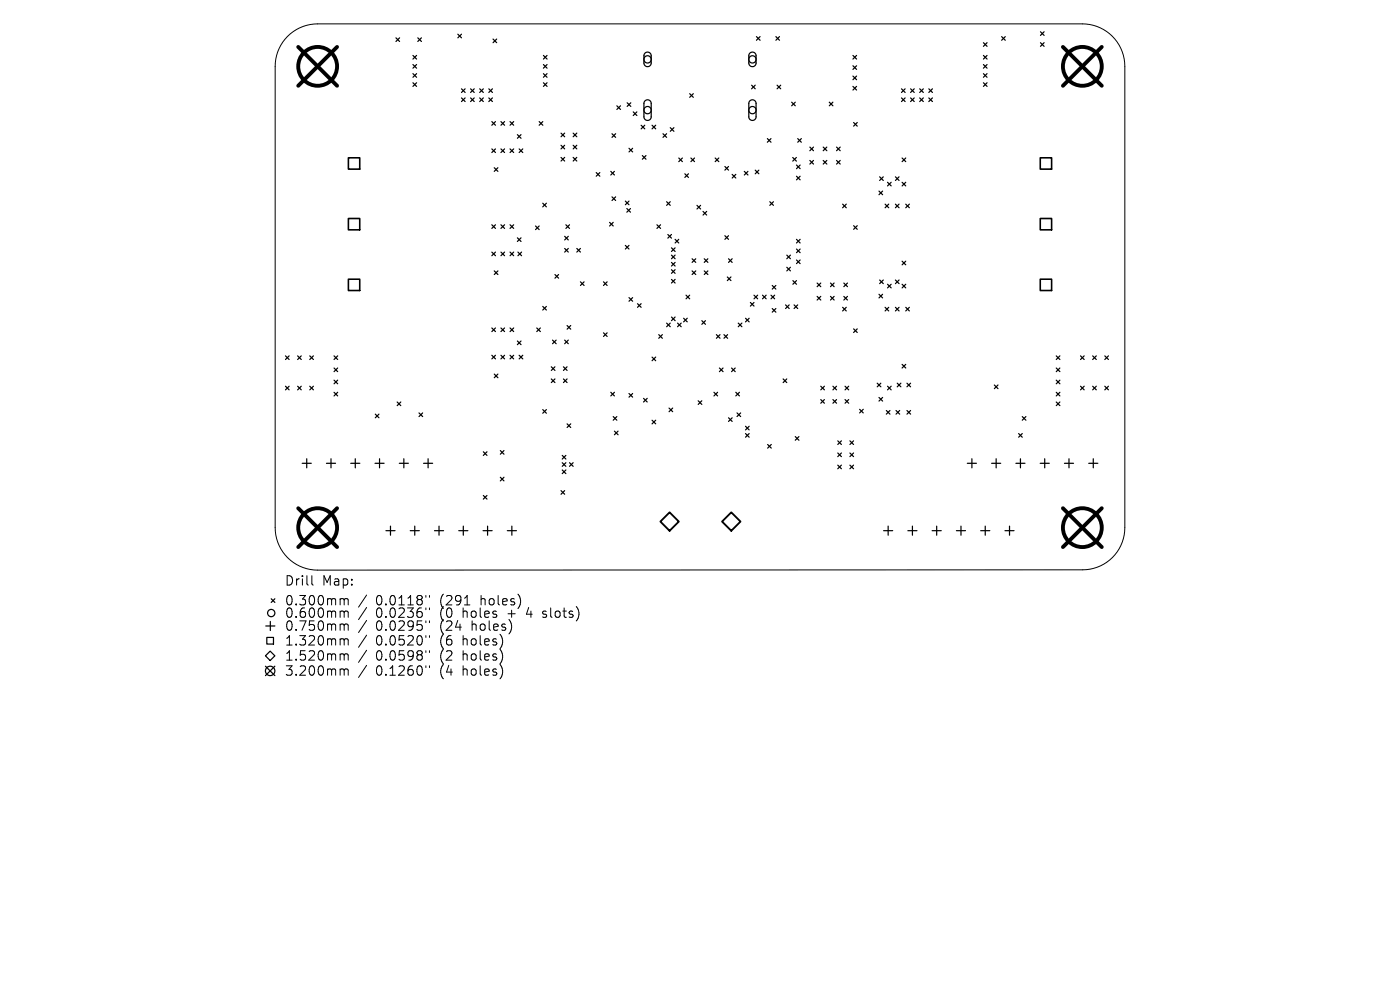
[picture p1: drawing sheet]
<svg xmlns="http://www.w3.org/2000/svg" width="297mm" height="210mm" viewBox="0 0 297 210" stroke-linecap="round" stroke-linejoin="round" font-family="sans-serif">
<defs><g id="words">
<g font-size="2.8">
<text x="60.3" y="124.5">Drill</text>
<text x="68.3" y="124.5">Map:</text>
<text x="60.3" y="128.7">0.300mm</text>
<text x="60.3" y="131.3">0.600mm</text>
<text x="79.8" y="128.7">0.0118&quot;</text>
<text x="79.8" y="131.3">0.0236&quot;</text>
<text x="93.5" y="128.7">(291</text>
<text x="93.5" y="131.3">(0</text>
<text x="98.4" y="131.3">holes</text>
<text x="102.3" y="128.7">holes)</text>
<text x="108.2" y="131.3">+</text>
<text x="112.4" y="131.3">4</text>
<text x="116" y="131.3">slots)</text>
<text x="60.3" y="134.1">0.750mm</text>
<text x="60.3" y="137.2">1.320mm</text>
<text x="79.8" y="134.1">0.0295&quot;</text>
<text x="79.8" y="137.2">0.0520&quot;</text>
<text x="93.5" y="134.1">(24</text>
<text x="93.5" y="137.2">(6</text>
<text x="98.4" y="137.2">holes)</text>
<text x="100.3" y="134.1">holes)</text>
<text x="60.3" y="140.4">1.520mm</text>
<text x="60.3" y="143.6">3.200mm</text>
<text x="79.8" y="140.4">0.0598&quot;</text>
<text x="79.8" y="143.6">0.1260&quot;</text>
<text x="93.5" y="140.4">(2</text>
<text x="93.5" y="143.6">(4</text>
<text x="98.4" y="140.4">holes)</text>
<text x="98.4" y="143.6">holes)</text>
</g>
</g></defs>
<g fill="none" stroke="#000" stroke-width=".21">
<path d="M61 7.7a9 9 0 0 1 6.4-2.6h162.2a9 9 0 0 1 9 9v97.8a8.9 8.9 0 0 1-8.9 9h-162.3a9 9 0 0 1-9-9v-97.8a9 9 0 0 1 2.6-6.4zM66.2 122.1v1.7l.2 .3M72.4 127l.5 .1 .1 .2M72.4 129.6h.3l.3 .3M72.4 132.4h.3l.3 .3M72.4 135.5h.3l.3 .3M72.4 138.7l.5 .1 .1 .2M73 127.3l.3-.3 .5 .1 .1 1.2M73 127.3v1M73 129.9v1.1M73 132.7v1M73 135.8v1"/>
<path d="M73 139v1M73 129.9l.3-.3 .5 .1 .1 1.3M73 132.7l.3-.3 .5 .1 .1 1.2M73 135.8l.3-.3 .5 .1 .1 1.2M73 139l.3-.3 .5 .1 .1 1.2M77.8 126.2l-1.7 2.6M77.8 128.9l-1.7 2.5M77.8 131.6l-1.7 2.6M77.8 134.7l-1.7 2.6M77.8 137.9l-1.7 2.6M90.3 126.3v.4M90.3 129v.3"/>
<path d="M90.3 131.7v.4M90.3 134.8v.4M90.3 138v.4M91.1 126.3v.4M91.1 129v.3M91.1 131.7v.4M91.1 134.8v.4M91.1 138v.4M98.5 128.3h1.2M115.1 130.9l.2 .1M115.2 129.7v.5M72.4 141.9l.5 .1 .1 .2"/>
<path d="M73 142.2v1M73 142.2l.3-.3 .5 .1 .1 1.2M77.8 141.1l-1.7 2.6M90.3 141.2v.4M91.1 141.2v.4"/>
</g>
<g fill="none" stroke="#000" stroke-width=".26">
<path d="M84 8l.8 .8M84.8 8l-.8 .8M87.6 11.8l.8 .7M87.6 13.7l.8 .8M87.6 15.6l.8 .8M87.6 17.6l.8 .7M88.4 11.8l-.8 .7M88.4 13.7l-.8 .8M88.4 15.6l-.8 .8M88.4 17.6l-.8 .7M88.6 8l.8 .8M89.4 8l-.8 .8"/>
<path d="M97.1 7.3l.8 .7M97.9 7.3l-.8 .7M97.9 18.8l.8 .8M98.7 18.8l-.8 .8M99.8 18.8l.8 .8M100.6 18.8l-.8 .8M101.8 18.8l.7 .8M102.5 18.8l-.7 .8M103.7 18.8l.8 .8M104.5 18.8l-.8 .8M104.6 8.3l.8 .8M105.4 8.3l-.8 .8"/>
<path d="M115.3 11.8l.8 .7M115.3 13.7l.8 .8M115.3 15.6l.8 .8M115.3 17.6l.8 .7M116.1 11.8l-.8 .7M116.1 13.7l-.8 .8M116.1 15.6l-.8 .8M116.1 17.6l-.8 .7M136.8 11.3a.77 .77 0 0 1 .9-.2 .77 .77 0 0 1 .4 .7v1.6a.77 .77 0 0 1-.7 .7 .77 .77 0 0 1-.8-.7v-1.6zM146.3 19.9l.8 .7M147.1 19.9l-.8 .7M159.1 11.3a.77 .77 0 0 1 .8-.2 .77 .77 0 0 1 .5 .7v1.6a.77 .77 0 0 1-.8 .7 .77 .77 0 0 1-.7-.7v-1.6z"/>
<path d="M159.4 18.1l.8 .7M160.2 18.1l-.8 .7M160.5 7.8l.7 .7M161.2 7.8l-.7 .7M164.6 7.8l.8 .7M164.9 18.1l.7 .7M165.4 7.8l-.8 .7M165.6 18.1l-.7 .7M180.9 11.8l.8 .7M180.9 13.9l.8 .8M180.9 16.1l.8 .8M180.9 18.3l.8 .8"/>
<path d="M181.7 11.8l-.8 .7M181.7 13.9l-.8 .8M181.7 16.1l-.8 .8M181.7 18.3l-.8 .8M191.2 18.8l.8 .8M192 18.8l-.8 .8M193.2 18.8l.8 .8M194 18.8l-.8 .8M195.1 18.8l.8 .8M195.9 18.8l-.8 .8M197 18.8l.8 .8M197.8 18.8l-.8 .8"/>
<path d="M208.6 9.1l.8 .7M208.6 11.8l.8 .7M208.6 13.7l.8 .8M208.6 15.6l.8 .8M208.6 17.6l.8 .7M209.4 17.6l-.8 .7M209.4 9.1l-.8 .7M209.4 11.8l-.8 .7M209.4 13.7l-.8 .8M209.4 15.6l-.8 .8M212.5 7.8l.8 .7M213.3 7.8l-.8 .7"/>
<path d="M220.7 6.7l.8 .8M220.7 9.1l.8 .7M221.5 6.7l-.8 .8M221.5 9.1l-.8 .7M97.9 20.8l.8 .7M98.7 20.8l-.8 .7M99.8 20.8l.8 .7M100.6 20.8l-.8 .7M101.8 20.8l.7 .7M102.5 20.8l-.7 .7M103.7 20.8l.8 .7M104.3 25.8l.8 .8"/>
<path d="M104.3 31.6l.8 .8M104.5 20.8l-.8 .7M104.9 35.6l.7 .8M105.1 25.8l-.8 .8M105.1 31.6l-.8 .8M105.6 35.6l-.7 .8M106.3 25.8l.7 .8M106.3 31.6l.7 .8M107 25.8l-.7 .8M107 31.6l-.7 .8M108.2 25.8l.8 .8M108.2 31.6l.8 .8"/>
<path d="M109 25.8l-.8 .8M109 31.6l-.8 .8M109.8 28.6l.7 .7M110.1 31.6l.8 .8M110.5 28.6l-.7 .7M110.9 31.6l-.8 .8M114.4 25.8l.8 .8M115.2 25.8l-.8 .8M119 28.2l.8 .8M119 30.8l.8 .8M119 33.4l.8 .8M119.8 28.2l-.8 .8"/>
<path d="M119.8 30.8l-.8 .8M119.8 33.4l-.8 .8M121.6 33.4l.8 .8M121.6 28.2l.8 .8M121.6 30.8l.8 .8M122.4 28.2l-.8 .8M122.4 30.8l-.8 .8M122.4 33.4l-.8 .8M126.5 36.6l.8 .8M127.3 36.6l-.8 .8M129.6 36.4l.7 .7M129.8 28.4l.8 .7"/>
<path d="M130.3 36.4l-.7 .7M130.6 28.4l-.8 .7M130.9 22.4l.7 .8M131.6 22.4l-.7 .8M133.1 21.8l.7 .8M133.4 31.5l.8 .7M133.8 21.8l-.7 .8M134.2 31.5l-.8 .7M134.3 23.7l.8 .8M135.1 23.7l-.8 .8M136 26.6l.8 .7M136.3 33l.7 .8"/>
<path d="M136.8 26.6l-.8 .7M136.8 21.4a.77 .77 0 0 1 .9-.2 .77 .77 0 0 1 .4 .7v2.9a.77 .77 0 0 1-.7 .7 .77 .77 0 0 1-.8-.7v-2.9zM137 33l-.7 .8M138.3 26.6l.8 .7M139.1 26.6l-.8 .7M140.6 28.4l.8 .7M141.4 28.4l-.8 .7M142.2 27.1l.8 .8M143 27.1l-.8 .8M144 33.5l.8 .8M144.8 33.5l-.8 .8M145.3 36.9l.8 .7"/>
<path d="M146.1 36.9l-.8 .7M146.6 33.5l.7 .8M147.3 33.5l-.7 .8M151.7 33.5l.8 .8M152.5 33.5l-.8 .8M153.8 35.3l.8 .8M154.6 35.3l-.8 .8M155.3 37l.8 .8M156.1 37l-.8 .8M157.9 36.4l.8 .7M158.7 36.4l-.8 .7M159.1 21.4a.77 .77 0 0 1 .8-.2 .77 .77 0 0 1 .5 .7v2.9a.77 .77 0 0 1-.8 .7 .77 .77 0 0 1-.7-.7v-2.9z"/>
<path d="M160.2 36.1l.8 .8M161 36.1l-.8 .8M162.8 29.4l.8 .8M163.6 29.4l-.8 .8M167.9 21.7l.8 .7M168.2 33.4l.7 .8M168.7 21.7l-.8 .7M168.9 33.4l-.7 .8M169 35l.7 .8M169 37.4l.7 .8M169.2 29.4l.8 .8M169.7 35l-.7 .8"/>
<path d="M169.7 37.4l-.7 .8M170 29.4l-.8 .8M171.8 31.2l.8 .8M171.8 34l.8 .8M172.6 31.2l-.8 .8M172.6 34l-.8 .8M174.6 34l.8 .8M174.6 31.2l.8 .8M175.4 31.2l-.8 .8M175.4 34l-.8 .8M175.9 21.7l.8 .7M176.7 21.7l-.8 .7"/>
<path d="M177.5 31.2l.7 .8M177.5 34l.7 .8M178.2 31.2l-.7 .8M178.2 34l-.7 .8M181.1 26l.8 .8M181.9 26l-.8 .8M186.6 37.5l.8 .8M187.4 37.5l-.8 .8M188.3 38.7l.8 .7M189.1 38.7l-.8 .7M190 37.5l.7 .8M190.7 37.5l-.7 .8"/>
<path d="M191.2 20.8l.8 .7M191.4 33.5l.7 .8M191.4 38.7l.7 .7M192 20.8l-.8 .7M192.1 33.5l-.7 .8M192.1 38.7l-.7 .7M193.2 20.8l.8 .7M194 20.8l-.8 .7M195.1 20.8l.8 .7M195.9 20.8l-.8 .7M197 20.8l.8 .7M197.8 20.8l-.8 .7"/>
<path d="M104.3 47.7l.8 .8M104.3 53.5l.8 .7M104.9 57.5l.7 .7M105.1 47.7l-.8 .8M105.1 53.5l-.8 .7M105.6 57.5l-.7 .7M106.3 47.7l.7 .8M106.3 53.5l.7 .7M107 47.7l-.7 .8M107 53.5l-.7 .7M108.2 47.7l.8 .8M108.2 53.5l.8 .7"/>
<path d="M109 47.7l-.8 .8M109 53.5l-.8 .7M109.8 50.4l.7 .8M109.9 53.5l.7 .7M110.5 50.4l-.7 .8M110.6 53.5l-.7 .7M113.6 47.9l.8 .8M114.4 47.9l-.8 .8M115.1 43.1l.8 .8M115.9 43.1l-.8 .8M117.7 58.2l.8 .8M118.5 58.2l-.8 .8"/>
<path d="M119.8 50.1l.8 .8M119.8 52.7l.8 .8M120 47.7l.8 .8M120.6 50.1l-.8 .8M120.6 52.7l-.8 .8M120.8 47.7l-.8 .8M122.4 52.7l.7 .8M123.1 52.7l-.7 .8M123.1 59.8l.8 .8M123.9 59.8l-.8 .8M128 59.8l.8 .8M128.8 59.8l-.8 .8"/>
<path d="M129.3 47.2l.8 .7M129.8 41.8l.8 .7M130.1 47.2l-.8 .7M130.6 41.8l-.8 .7M132.7 42.7l.7 .7M132.7 52.1l.7 .7M133 44.2l.8 .8M133.4 42.7l-.7 .7M133.4 52.1l-.7 .7M133.8 44.2l-.8 .8M139.4 47.7l.7 .8M140.1 47.7l-.7 .8"/>
<path d="M141.4 42.8l.8 .8M141.7 49.7l.7 .8M142.2 42.8l-.8 .8M142.4 52.6l.8 .7M142.4 49.7l-.7 .8M142.4 54.1l.8 .8M142.4 55.7l.8 .7M142.4 57.2l.8 .8M142.4 59.3l.8 .7M143.2 59.3l-.8 .7M143.2 54.1l-.8 .8M143.2 57.2l-.8 .8"/>
<path d="M143.2 52.6l-.8 .7M143.2 55.7l-.8 .7M143.2 50.8l.8 .7M144 50.8l-.8 .7M146.8 54.9l.8 .8M146.8 57.5l.8 .7M147.6 54.9l-.8 .8M147.6 57.5l-.8 .7M147.9 43.6l.7 .7M148.6 43.6l-.7 .7M149.1 44.8l.8 .8M149.4 57.5l.8 .7"/>
<path d="M149.4 54.9l.8 .8M149.9 44.8l-.8 .8M150.2 54.9l-.8 .8M150.2 57.5l-.8 .7M153.8 50l.8 .8M154.3 58.8l.8 .7M154.6 50l-.8 .8M154.6 54.9l.7 .8M155.1 58.8l-.8 .7M155.3 54.9l-.7 .8M163.3 42.8l.8 .8M164.1 42.8l-.8 .8"/>
<path d="M166.9 54.1l.8 .8M166.9 56.7l.8 .8M167.7 54.1l-.8 .8M167.7 56.7l-.8 .8M168.2 59.5l.8 .8M169 50.8l.7 .7M169 59.5l-.8 .8M169 52.8l.7 .8M169 55.1l.7 .8M169.7 52.8l-.7 .8M169.7 50.8l-.7 .7M169.7 55.1l-.7 .8"/>
<path d="M178.8 43.3l.7 .8M179.5 43.3l-.7 .8M181.1 47.9l.8 .7M181.9 47.9l-.8 .7M186.5 40.5l.7 .8M186.6 59.4l.8 .8M187.2 40.5l-.7 .8M187.4 59.4l-.8 .8M187.8 43.3l.7 .8M188.5 43.3l-.7 .8M190 43.3l.7 .8M190 59.4l.7 .8"/>
<path d="M190.7 43.3l-.7 .8M190.7 59.4l-.7 .8M191.4 55.4l.7 .8M192.1 55.4l-.7 .8M192.1 43.3l.8 .8M192.9 43.3l-.8 .8M60.6 75.5l.7 .8M61.3 75.5l-.7 .8M63.1 75.5l.8 .8M63.9 75.5l-.8 .8M65.7 75.5l.8 .8M66.5 75.5l-.8 .8"/>
<path d="M70.9 75.5l.7 .8M70.9 78.1l.7 .7M71.6 75.5l-.7 .8M71.6 78.1l-.7 .7M104.3 69.6l.8 .7M104.3 75.4l.8 .7M104.9 79.4l.7 .7M105.1 69.6l-.8 .7M105.1 75.4l-.8 .7M105.6 79.4l-.7 .7M106.3 69.6l.7 .7M106.3 75.4l.7 .7"/>
<path d="M107 69.6l-.7 .7M107 75.4l-.7 .7M108.2 69.6l.8 .7M108.2 75.4l.8 .7M109 69.6l-.8 .7M109 75.4l-.8 .7M109.8 72.3l.7 .8M110.1 75.4l.8 .7M110.5 72.3l-.7 .8M110.9 75.4l-.8 .7M113.9 69.6l.7 .7M114.6 69.6l-.7 .7"/>
<path d="M115.1 65l.8 .8M115.9 65l-.8 .8M117 77.8l.7 .8M117.2 72.1l.8 .8M117.7 77.8l-.7 .8M118 72.1l-.8 .8M119.5 77.8l.8 .8M119.8 72.1l.8 .8M120.3 77.8l-.8 .8M120.3 69.1l.8 .7M120.6 72.1l-.8 .8M121.1 69.1l-.8 .7"/>
<path d="M128 70.6l.8 .8M128.8 70.6l-.8 .8M133.4 63.1l.8 .8M134.2 63.1l-.8 .8M135.2 64.4l.8 .8M136 64.4l-.8 .8M138.3 75.7l.8 .8M139.1 75.7l-.8 .8M139.7 71l.8 .8M140.5 71l-.8 .8M141.4 68.5l.8 .8M142.2 68.5l-.8 .8"/>
<path d="M142.4 67.3l.8 .7M143.2 67.3l-.8 .7M143.7 68.5l.8 .8M144.5 68.5l-.8 .8M145 67.5l.8 .8M145.5 62.6l.8 .8M145.8 67.5l-.8 .8M146.3 62.6l-.8 .8M148.9 68l.8 .8M149.7 68l-.8 .8M152 71l.7 .8M152.6 78.1l.8 .7"/>
<path d="M152.7 71l-.7 .8M153.4 78.1l-.8 .7M153.6 71l.8 .8M154.4 71l-.8 .8M155.2 78.1l.8 .7M156 78.1l-.8 .7M156.6 68.5l.8 .8M157.4 68.5l-.8 .8M158.2 67.5l.7 .8M158.9 67.5l-.7 .8M159.2 64.2l.8 .7M160 64.2l-.8 .7"/>
<path d="M160 62.6l.7 .8M160.7 62.6l-.7 .8M161.8 62.6l.7 .8M162.5 62.6l-.7 .8M163.6 62.6l.7 .8M163.8 60.6l.8 .7M163.8 65.4l.8 .8M164.3 62.6l-.7 .8M164.6 60.6l-.8 .7M164.6 65.4l-.8 .8M166.7 64.7l.7 .7M167.4 64.7l-.7 .7"/>
<path d="M168.5 64.7l.7 .7M169.2 64.7l-.7 .7M173.3 60l.8 .8M173.3 62.9l.8 .7M174.1 60l-.8 .8M174.1 62.9l-.8 .7M176.2 60l.8 .8M176.2 62.9l.8 .7M177 60l-.8 .8M177 62.9l-.8 .7M178.8 65.2l.7 .8M179 62.9l.8 .7"/>
<path d="M179 60l.8 .8M179.5 65.2l-.7 .8M179.8 60l-.8 .8M179.8 62.9l-.8 .7M181.1 69.8l.8 .7M181.9 69.8l-.8 .7M186.5 62.4l.7 .8M187.2 62.4l-.7 .8M187.8 65.2l.7 .8M188.3 60.3l.8 .8M188.5 65.2l-.7 .8M189.1 60.3l-.8 .8"/>
<path d="M190 65.2l.7 .8M190.7 65.2l-.7 .8M191.4 60.3l.7 .8M191.4 77.3l.7 .8M192.1 60.3l-.7 .8M192.1 77.3l-.7 .8M192.1 65.2l.8 .8M192.9 65.2l-.8 .8M224.1 78.1l.8 .7M224.1 75.5l.8 .8M224.9 75.5l-.8 .8M224.9 78.1l-.8 .7"/>
<path d="M229.2 75.5l.8 .8M230 75.5l-.8 .8M231.8 75.5l.8 .8M232.6 75.5l-.8 .8M234.4 75.5l.8 .8M235.2 75.5l-.8 .8M60.6 81.9l.7 .8M61.3 81.9l-.7 .8M63.1 81.9l.8 .8M63.9 81.9l-.8 .8M64.1 98.3h1.9M65.1 97.3v1.9"/>
<path d="M65.7 81.9l.8 .8M66.5 81.9l-.8 .8M69.3 98.3h1.9M70.2 97.3v1.9M70.9 80.6l.7 .8M70.9 83.2l.7 .8M71.6 80.6l-.7 .8M71.6 83.2l-.7 .8M74.4 98.3h1.9M75.4 97.3v1.9M79.6 98.3h1.9M79.6 87.9l.8 .7"/>
<path d="M80.4 87.9l-.8 .7M80.5 97.3v1.9M84.3 85.3l.7 .7M84.7 98.3h1.9M85 85.3l-.7 .7M85.7 97.3v1.9M88.9 87.6l.8 .8M89.7 87.6l-.8 .8M89.9 98.3h1.9M90.8 97.3v1.9M102.5 95.8l.8 .8M103.3 95.8l-.8 .8"/>
<path d="M106.1 95.6l.8 .7M106.9 95.6l-.8 .7M115.1 86.9l.8 .8M115.9 86.9l-.8 .8M117 80.4l.7 .8M117.7 80.4l-.7 .8M119.3 96.6l.7 .8M119.3 98.2l.7 .7M119.3 99.7l.7 .8M119.5 80.4l.8 .8M120 96.6l-.7 .8M120 98.2l-.7 .7"/>
<path d="M120 99.7l-.7 .8M120.3 80.4l-.8 .8M120.3 89.9l.8 .8M120.8 98.2l.8 .7M121.1 89.9l-.8 .8M121.6 98.2l-.8 .7M129.6 83.2l.7 .8M130.1 88.4l.8 .7M130.3 83.2l-.7 .8M130.3 91.5l.8 .7M130.9 88.4l-.8 .7M131.1 91.5l-.8 .7"/>
<path d="M133.4 83.5l.8 .7M134.2 83.5l-.8 .7M136.5 84.5l.8 .8M137.3 84.5l-.8 .8M138.3 89.1l.8 .8M139.1 89.1l-.8 .8M141.9 86.6l.8 .7M142.7 86.6l-.8 .7M148.1 85l.8 .8M148.9 85l-.8 .8M151.5 83.2l.7 .8M152.2 83.2l-.7 .8"/>
<path d="M154.6 88.6l.7 .8M155.3 88.6l-.7 .8M156.1 83.2l.8 .8M156.4 87.6l.7 .8M156.9 83.2l-.8 .8M157.1 87.6l-.7 .8M158.2 90.4l.7 .8M158.2 92l.7 .7M158.9 90.4l-.7 .8M158.9 92l-.7 .7M162.9 94.3l.7 .8M163.6 94.3l-.7 .8"/>
<path d="M166.1 80.4l.8 .8M166.9 80.4l-.8 .8M168.7 92.6l.8 .8M169.5 92.6l-.8 .8M174.1 81.9l.8 .8M174.1 84.8l.8 .7M174.9 81.9l-.8 .8M174.9 84.8l-.8 .7M176.7 81.9l.8 .8M176.7 84.8l.8 .7M177.5 81.9l-.8 .8M177.5 84.8l-.8 .7"/>
<path d="M177.7 93.5l.8 .8M177.7 96.1l.8 .8M177.7 98.7l.8 .7M178.5 93.5l-.8 .8M178.5 96.1l-.8 .8M178.5 98.7l-.8 .7M179.3 81.9l.7 .8M179.3 84.8l.7 .7M180 81.9l-.7 .8M180 84.8l-.7 .7M180.3 96.1l.8 .8M180.3 98.7l.8 .7"/>
<path d="M180.3 93.5l.8 .8M181.1 93.5l-.8 .8M181.1 96.1l-.8 .8M181.1 98.7l-.8 .7M182.4 86.8l.7 .8M183.1 86.8l-.7 .8M186.1 81.3l.8 .8M186.5 84.3l.7 .8M186.9 81.3l-.8 .8M187.2 84.3l-.7 .8M188 87.1l.8 .8M188.3 81.9l.8 .8"/>
<path d="M188.8 87.1l-.8 .8M189.1 81.9l-.8 .8M190.1 87.1l.8 .8M190.3 81.3l.8 .8M190.9 87.1l-.8 .8M191.1 81.3l-.8 .8M192.4 81.3l.8 .8M192.4 87.1l.8 .8M193.2 81.3l-.8 .8M193.2 87.1l-.8 .8M205.2 98.3h1.9M206.2 97.3v1.9"/>
<path d="M210.4 98.3h1.9M210.9 81.7l.8 .7M211.3 97.3v1.9M211.7 81.7l-.8 .7M215.5 98.3h1.9M216.1 92l.8 .7M216.5 97.3v1.9M216.9 92l-.8 .7M216.9 88.4l.7 .7M217.6 88.4l-.7 .7M220.7 98.3h1.9M221.6 97.3v1.9"/>
<path d="M224.1 80.6l.8 .8M224.1 83.2l.8 .8M224.1 85.3l.8 .7M224.9 80.6l-.8 .8M224.9 83.2l-.8 .8M224.9 85.3l-.8 .7M225.8 98.3h1.9M226.8 97.3v1.9M229.2 81.9l.8 .8M230 81.9l-.8 .8M231 98.3h1.9M231.8 81.9l.8 .8"/>
<path d="M231.9 97.3v1.9M232.6 81.9l-.8 .8M234.4 81.9l.8 .8M235.2 81.9l-.8 .8M81.9 112.6h1.9M82.8 111.6v1.9M87 112.6h2M88 111.6v1.9M92.2 112.6h1.9M93.1 111.6v1.9M97.3 112.6h2M98.3 111.6v1.9"/>
<path d="M102.5 112.6h1.9M102.5 105.1l.8 .8M103.3 105.1l-.8 .8M103.4 111.6v1.9M106.1 101.2l.8 .8M106.9 101.2l-.8 .8M107.6 112.6h2M108.6 111.6v1.9M119 104.1l.8 .7M119.8 104.1l-.8 .7M187.4 112.6h2M188.4 111.6v1.9"/>
<path d="M192.6 112.6h1.9M193.6 111.6v1.9M197.7 112.6h2M198.7 111.6v1.9M202.9 112.6h1.9M203.9 111.6v1.9M208 112.6h2M209 111.6v1.9M213.2 112.6h1.9M214.2 111.6v1.9M56.4 132.8h1.9M56.6 135.2h1.4v1.4h-1.4z"/>
<path d="M57.3 138.1l1 1-1 1-1-1zM57.3 131.8v2M57.5 127l.8 .8M58.3 127l-.8 .8M56.3 141.3l2 2M58.3 141.3l-2 2"/>
<circle cx="137.4" cy="12.6" r=".77"/>
<circle cx="159.6" cy="12.6" r=".77"/>
<circle cx="137.4" cy="23.4" r=".77"/>
<circle cx="159.6" cy="23.4" r=".77"/>
<circle cx="57.5" cy="130" r=".77"/>
<circle cx="57.3" cy="142.3" r="1"/>
</g>
<path d="M73.9 33.5h2.4v2.4h-2.4zM220.7 33.5h2.4v2.4h-2.4zM73.9 46.4h2.4v2.4h-2.4zM73.9 59.2h2.4v2.4h-2.4zM220.7 46.4h2.4v2.4h-2.4zM220.7 59.2h2.4v2.4h-2.4z" fill="none" stroke="#000" stroke-width=".34"/>
<path d="M140.1 110.6l2-1.9 1.9 1.9-1.9 2zM153.2 110.6l1.9-1.9 2 1.9-2 2z" fill="none" stroke="#000" stroke-width=".39"/>
<g fill="none" stroke="#000" stroke-width=".82">
<path d="M63.3 10l8.2 8.2M71.5 10l-8.2 8.2M225.5 10l8.2 8.2M233.7 10l-8.2 8.2M63.3 107.8l8.2 8.2M71.5 107.8l-8.2 8.2M225.5 107.8l8.2 8.2M233.7 107.8l-8.2 8.2"/>
<circle cx="67.4" cy="14.1" r="4.1"/>
<circle cx="229.6" cy="14.1" r="4.1"/>
<circle cx="67.4" cy="111.9" r="4.1"/>
<circle cx="229.6" cy="111.9" r="4.1"/>
</g>
<use href="#words"/>
</svg>
